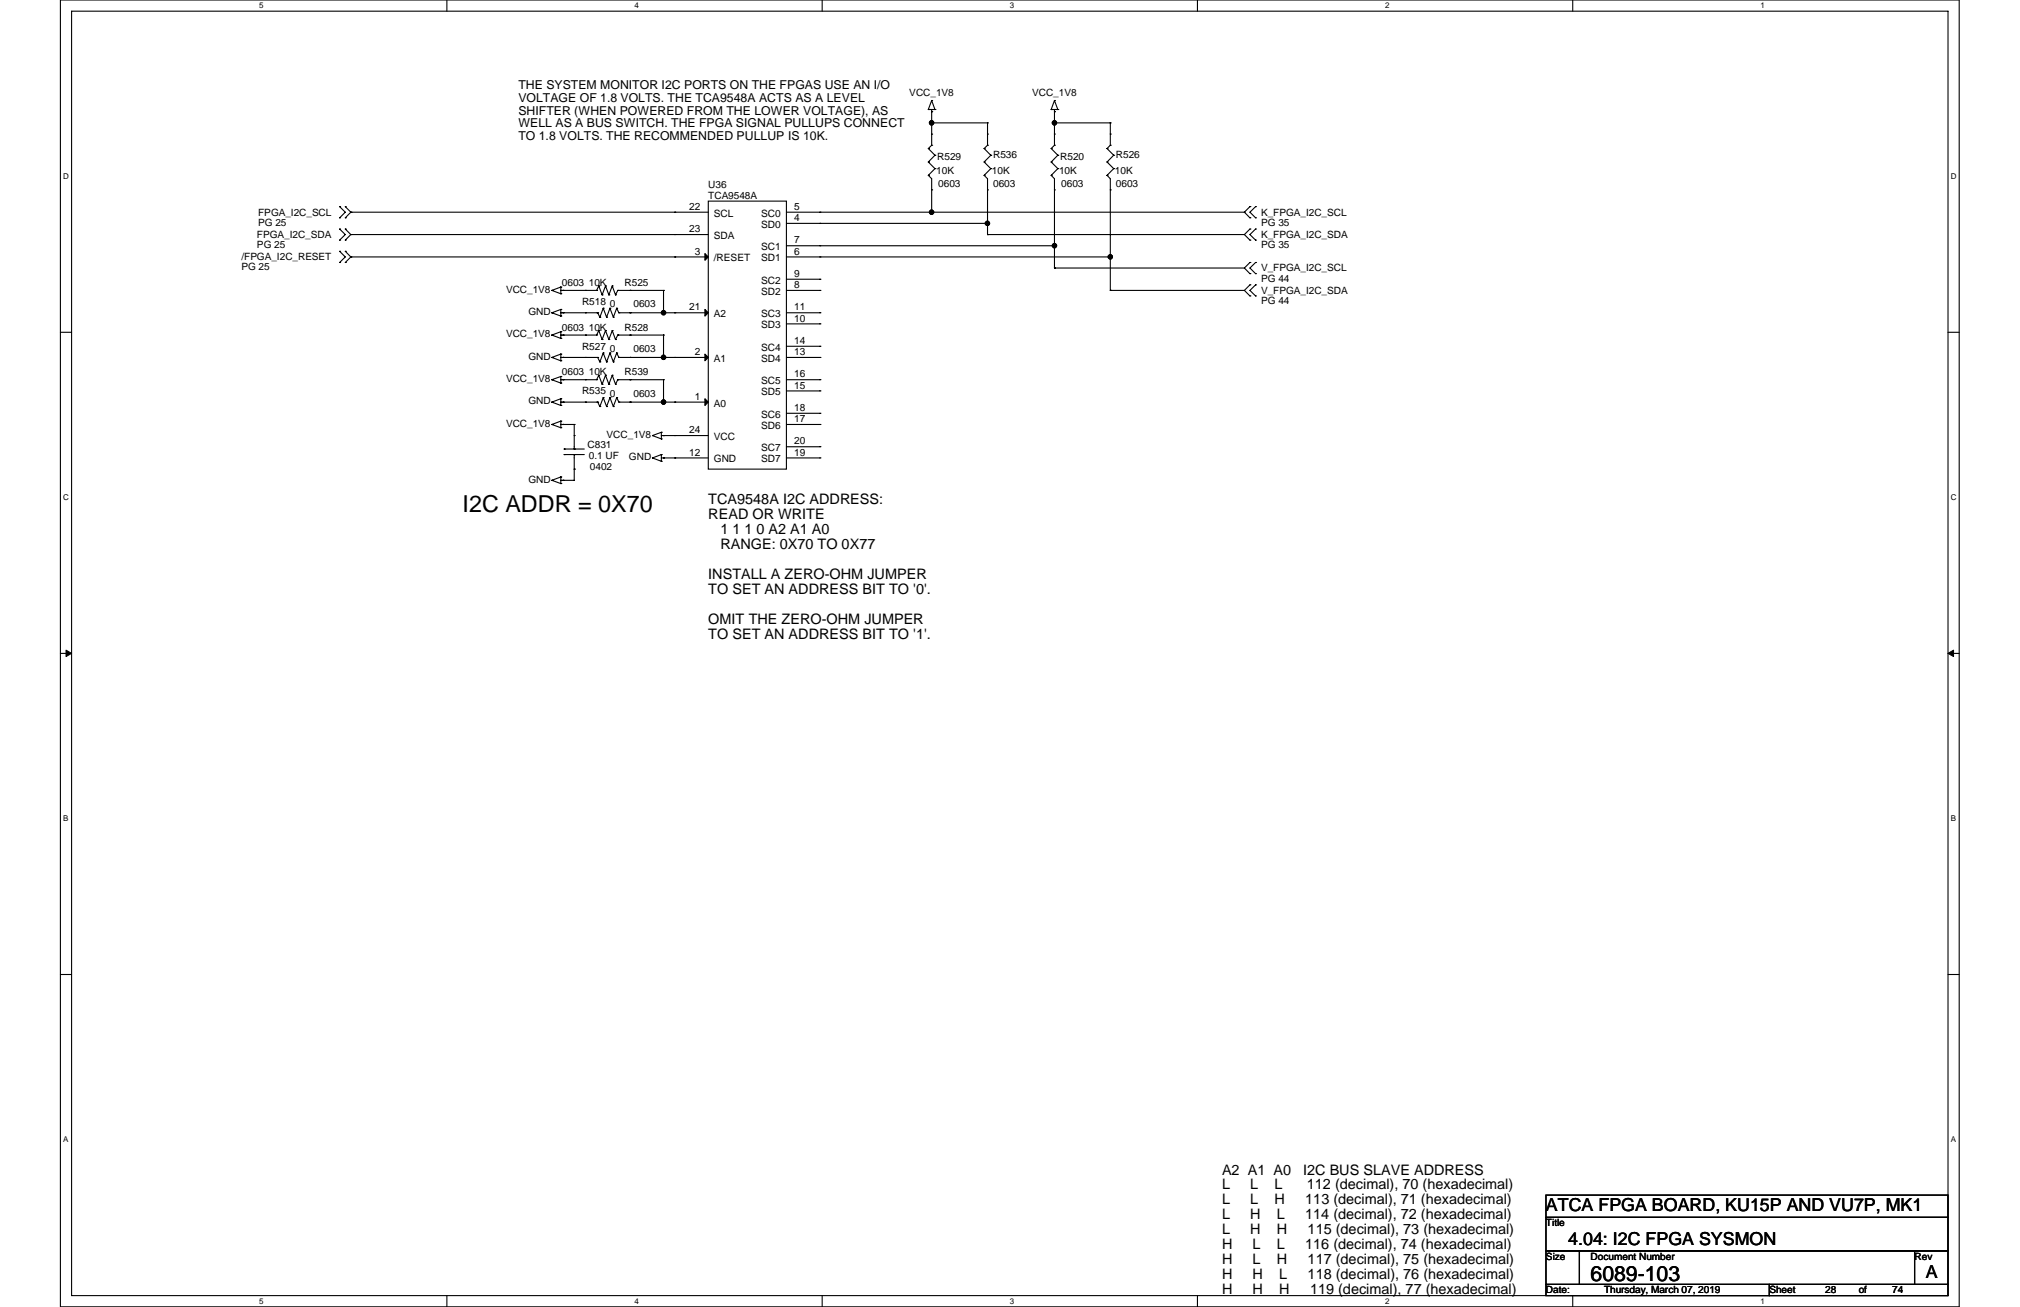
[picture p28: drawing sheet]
<svg xmlns="http://www.w3.org/2000/svg" width="432mm" height="279mm" viewBox="0 0 432 279" stroke-linecap="round" stroke-linejoin="round" font-family="sans-serif">
<defs><g id="words">
<text font-size="5" x="98.9" y="109.5">I2C ADDR = 0X70</text>
<text font-size="4.5" x="340" y="273.9">6089-103</text>
<g font-size="3.8">
<text x="330.5" y="258.9">ATCA FPGA BOARD, KU15P AND VU7P, MK1</text>
<text x="335.2" y="266.1">4.04: I2C FPGA SYSMON</text>
<text x="411.6" y="273.2">A</text>
</g>
<g font-size="3.1">
<text x="151.4" y="107.8">TCA9548A I2C ADDRESS:</text>
<text x="151.4" y="111">READ OR WRITE</text>
<text x="154" y="114.2">1 1 1 0 A2 A1 A0</text>
<text x="154" y="117.4">RANGE: 0X70 TO 0X77</text>
<text x="151.4" y="123.8">INSTALL A ZERO-OHM JUMPER</text>
<text x="151.4" y="127">TO SET AN ADDRESS BIT TO '0'.</text>
<text x="151.4" y="133.4">OMIT THE ZERO-OHM JUMPER</text>
<text x="151.4" y="136.6">TO SET AN ADDRESS BIT TO '1'.</text>
<text x="261.2" y="251.1">A2 A1 A0</text>
<text x="278.6" y="251.1">I2C BUS SLAVE ADDRESS</text>
<text x="261.2" y="254.3">L</text>
<text x="261.2" y="257.5">L</text>
<text x="267.2" y="254.3">L</text>
<text x="267.2" y="257.5">L</text>
<text x="272.4" y="254.3">L</text>
<text x="272.4" y="257.5">H</text>
<text x="279" y="257.5">113 (decimal), 71 (hexadecimal)</text>
<text x="279.4" y="254.3">112 (decimal), 70 (hexadecimal)</text>
<text x="261.2" y="260.7">L</text>
<text x="261.2" y="263.9">L</text>
<text x="267.2" y="260.7">H</text>
<text x="267.2" y="263.9">H</text>
<text x="272.9" y="260.7">L</text>
<text x="272.9" y="263.9">H</text>
<text x="279" y="260.7">114 (decimal), 72 (hexadecimal)</text>
<text x="279.5" y="263.9">115 (decimal), 73 (hexadecimal)</text>
<text x="261.2" y="267.1">H</text>
<text x="267.7" y="267.1">L</text>
<text x="272.9" y="267.1">L</text>
<text x="279" y="267.1">116 (decimal), 74 (hexadecimal)</text>
<text x="261.2" y="270.3">H</text>
<text x="261.2" y="273.5">H</text>
<text x="267.7" y="270.3">L</text>
<text x="267.7" y="273.5">H</text>
<text x="272.9" y="270.3">H</text>
<text x="273.5" y="273.5">L</text>
<text x="279.5" y="270.3">117 (decimal), 75 (hexadecimal)</text>
<text x="279.5" y="273.5">118 (decimal), 76 (hexadecimal)</text>
<text x="261.2" y="276.6">H</text>
<text x="267.7" y="276.6">H</text>
<text x="273.5" y="276.6">H</text>
<text x="280" y="276.6">119 (decimal), 77 (hexadecimal)</text>
</g>
<g font-size="2.6">
<text x="110.8" y="19.1">THE SYSTEM MONITOR I2C PORTS ON THE FPGAS USE AN I/O</text>
<text x="110.8" y="21.8">VOLTAGE OF 1.8 VOLTS. THE TCA9548A ACTS AS A LEVEL</text>
<text x="110.8" y="24.5">SHIFTER (WHEN POWERED FROM THE LOWER VOLTAGE), AS</text>
<text x="110.8" y="27.2">WELL AS A BUS SWITCH. THE FPGA SIGNAL PULLUPS CONNECT</text>
<text x="110.8" y="29.9">TO 1.8 VOLTS. THE RECOMMENDED PULLUP IS 10K.</text>
</g>
<g font-size="2.2">
<text x="147.3" y="44.9">22</text>
<text x="152.6" y="46.3">SCL</text>
<text x="162.7" y="46.3">SC0</text>
<text x="169.8" y="47.2">4</text>
<text x="169.8" y="44.9">5</text>
<text x="147.3" y="49.6">23</text>
<text x="152.6" y="51.1">SDA</text>
<text x="162.7" y="48.7">SD0</text>
<text x="162.7" y="53.5">SC1</text>
<text x="169.8" y="52">7</text>
<text x="148.5" y="54.4">3</text>
<text x="152.6" y="55.9">/RESET</text>
<text x="162.7" y="55.9">SD1</text>
<text x="169.8" y="54.4">6</text>
<text x="169.8" y="59.2">9</text>
<text x="162.7" y="63.1">SD2</text>
<text x="162.7" y="60.7">SC2</text>
<text x="169.8" y="61.6">8</text>
<text x="147.3" y="66.4">21</text>
<text x="152.6" y="67.8">A2</text>
<text x="162.7" y="70.2">SD3</text>
<text x="162.7" y="67.8">SC3</text>
<text x="169.8" y="68.7">10</text>
<text x="169.8" y="66.4">11</text>
<text x="148.5" y="75.9">2</text>
<text x="152.6" y="77.4">A1</text>
<text x="162.7" y="77.4">SD4</text>
<text x="162.7" y="75">SC4</text>
<text x="169.8" y="75.9">13</text>
<text x="169.8" y="73.5">14</text>
<text x="162.7" y="82.1">SC5</text>
<text x="169.8" y="83.1">15</text>
<text x="169.8" y="80.7">16</text>
<text x="148.5" y="85.4">1</text>
<text x="152.6" y="86.9">A0</text>
<text x="162.7" y="84.5">SD5</text>
<text x="162.7" y="89.3">SC6</text>
<text x="169.8" y="87.8">18</text>
<text x="147.3" y="92.6">24</text>
<text x="152.6" y="94.1">VCC</text>
<text x="162.7" y="91.7">SD6</text>
<text x="169.8" y="90.2">17</text>
<text x="169.8" y="95">20</text>
<text x="147.3" y="97.4">12</text>
<text x="152.6" y="98.9">GND</text>
<text x="162.7" y="98.9">SD7</text>
<text x="162.7" y="96.5">SC7</text>
<text x="169.8" y="97.4">19</text>
</g>
<g font-size="2.1">
<text x="194.4" y="20.6">VCC_1V8</text>
<text x="220.6" y="20.6">VCC_1V8</text>
<text x="200.3" y="34.2">R529</text>
<text x="212.3" y="33.7">R536</text>
<text x="226.6" y="34.2">R520</text>
<text x="238.5" y="33.7">R526</text>
<text x="151.4" y="40.1">U36</text>
<text x="200.1" y="37.3">10K</text>
<text x="200.6" y="39.9">0603</text>
<text x="212" y="37.3">10K</text>
<text x="212.3" y="39.9">0603</text>
<text x="226.4" y="37.3">10K</text>
<text x="226.8" y="39.9">0603</text>
<text x="238.3" y="37.3">10K</text>
<text x="238.5" y="39.9">0603</text>
<text x="55.2" y="46.1">FPGA_I2C_SCL</text>
<text x="151.4" y="42.5">TCA9548A</text>
<text x="269.6" y="46.1">K_FPGA_I2C_SCL</text>
<text x="54.9" y="50.9">FPGA_I2C_SDA</text>
<text x="54.9" y="53">PG 25</text>
<text x="55.2" y="48.3">PG 25</text>
<text x="269.6" y="48.3">PG 35</text>
<text x="269.6" y="50.9">K_FPGA_I2C_SDA</text>
<text x="269.6" y="53">PG 35</text>
<text x="51.6" y="55.6">/FPGA_I2C_RESET</text>
<text x="51.6" y="57.8">PG 25</text>
<text x="269.6" y="58">V_FPGA_I2C_SCL</text>
<text x="108.2" y="62.6">VCC_1V8</text>
<text x="120.1" y="61.2">0603</text>
<text x="124.4" y="65.2">R518</text>
<text x="125.9" y="61.2">10K</text>
<text x="130.4" y="65.7">0</text>
<text x="133.5" y="61.2">R525</text>
<text x="135.4" y="65.7">0603</text>
<text x="269.6" y="60.2">PG 44</text>
<text x="269.6" y="62.8">V_FPGA_I2C_SDA</text>
<text x="269.6" y="65">PG 44</text>
<text x="113" y="67.4">GND</text>
<text x="120.1" y="70.7">0603</text>
<text x="125.9" y="70.7">10K</text>
<text x="133.5" y="70.7">R528</text>
<text x="108.2" y="72.1">VCC_1V8</text>
<text x="113" y="76.9">GND</text>
<text x="124.4" y="74.8">R527</text>
<text x="130.4" y="75.2">0</text>
<text x="135.4" y="75.2">0603</text>
<text x="108.2" y="81.7">VCC_1V8</text>
<text x="120.1" y="80.2">0603</text>
<text x="125.9" y="80.2">10K</text>
<text x="133.5" y="80.2">R539</text>
<text x="113" y="86.4">GND</text>
<text x="124.4" y="84.3">R535</text>
<text x="130.4" y="84.8">0</text>
<text x="135.4" y="84.8">0603</text>
<text x="108.2" y="91.2">VCC_1V8</text>
<text x="125.6" y="95.8">C831</text>
<text x="129.7" y="93.6">VCC_1V8</text>
<text x="125.9" y="98.1">0.1 UF</text>
<text x="126.1" y="100.5">0402</text>
<text x="134.5" y="98.4">GND</text>
<text x="113" y="103.2">GND</text>
<text x="330.5" y="262.2">Title</text>
<text x="330.5" y="269.3">Size</text>
<text x="340" y="269.3">Document Number</text>
<text x="409.3" y="269.3">Rev</text>
<text x="330.5" y="276.5">Date:</text>
<text x="342.9" y="276.5">Thursday, March 07, 2019</text>
<text x="378.2" y="276.5">Sheet</text>
<text x="390.2" y="276.5">28</text>
<text x="397.3" y="276.5">of</text>
<text x="404.5" y="276.5">74</text>
</g>
<g font-size="1.7">
<text x="55.4" y="1.8">5</text>
<text x="135.6" y="1.8">4</text>
<text x="215.9" y="1.8">3</text>
<text x="296.1" y="1.8">2</text>
<text x="376.3" y="1.8">1</text>
<text x="13.5" y="38.2">D</text>
<text x="417" y="38.2">D</text>
<text x="13.5" y="106.9">C</text>
<text x="417" y="106.9">C</text>
<text x="13.5" y="175.5">B</text>
<text x="417" y="175.5">B</text>
<text x="13.5" y="244.2">A</text>
<text x="417" y="244.2">A</text>
<text x="55.4" y="278.7">5</text>
<text x="135.6" y="278.7">4</text>
<text x="215.9" y="278.7">3</text>
<text x="296.1" y="278.7">2</text>
<text x="376.3" y="278.7">1</text>
</g>
</g></defs>
<path d="M12.9 0h405.9v279.4h-405.9zM15.3 2.4h401.1v274.6h-401.1z" fill="none" stroke="#000" stroke-width=".23"/>
<g fill="#fff">
<path d="M55.4 .3h.9v1.8h-.9z"/>
<path d="M55.4 277.2h.9v1.9h-.9z"/>
</g>
<path d="M95.5 0v2.4M95.5 277v2.4" fill="none" stroke="#000" stroke-width=".23"/>
<g fill="#fff">
<path d="M135.6 .3h1v1.8h-1z"/>
<path d="M135.6 277.2h1v1.9h-1z"/>
</g>
<path d="M175.7 0v2.4M175.7 277v2.4" fill="none" stroke="#000" stroke-width=".23"/>
<g fill="#fff">
<path d="M215.9 .3h.9v1.8h-.9z"/>
<path d="M215.9 277.2h.9v1.9h-.9z"/>
</g>
<path d="M256 0v2.4M256 277v2.4" fill="none" stroke="#000" stroke-width=".23"/>
<g fill="#fff">
<path d="M296.1 .3h.9v1.8h-.9z"/>
<path d="M296.1 277.2h.9v1.9h-.9z"/>
</g>
<path d="M336.2 0v2.4M336.2 277v2.4" fill="none" stroke="#000" stroke-width=".23"/>
<g fill="#fff">
<path d="M376.3 .3h.9v1.8h-.9z"/>
<path d="M376.3 277.2h.9v1.9h-.9z"/>
<path d="M13.5 36.7h1.3v1.9h-1.3z"/>
<path d="M417 36.7h1.3v1.9h-1.3z"/>
<path d="M13.5 105.3h1.3v1.9h-1.3z"/>
<path d="M417 105.3h1.3v1.9h-1.3z"/>
</g>
<path d="M12.9 71h2.4M416.4 71h2.4" fill="none" stroke="#000" stroke-width=".23"/>
<g fill="#fff">
<path d="M13.5 174h1.1v1.9h-1.1z"/>
<path d="M417 174h1.1v1.9h-1.1z"/>
</g>
<path d="M12.9 139.7h2.4M416.4 139.7h2.4" fill="none" stroke="#000" stroke-width=".23"/>
<path d="M14.1 139v1.4l1.2-.7zM416.4 139.7l1.2 .7v-1.4z" fill="#000" stroke="#000" stroke-width=".21"/>
<g fill="#fff">
<path d="M13.5 242.6h1.1v1.9h-1.1z"/>
<path d="M417 242.6h1.1v1.9h-1.1z"/>
</g>
<g fill="none" stroke="#000" stroke-width=".23">
<path d="M198.4 23.4h.1M198.4 23.4h1.5M198.4 37.5h.1M198.4 34.6h.1M198.4 31.7h.1M198.4 37.5l.8 .7v7.2M198.4 34.6l1.5 1.4M198.4 31.7l1.5 1.5M199.2 28.7h.1M199.2 31.1h.1M199.2 26.3h.1M199.2 31.1l-.8 .6"/>
<path d="M199.2 26.3h11.9M199.2 23.9h.1M199.2 21.5h.1M199.2 23.4v7.7M199.2 21.5l.7 1.9M199.2 21.5l-.8 1.9M199.9 23.4h.1M199.9 36h.1M199.9 33.2h.1M199.9 36l-1.5 1.5M199.9 33.2l-1.5 1.4M210.4 37.5h.1"/>
<path d="M210.4 34.6h.1M210.4 31.7h.1M210.4 37.5l.7 .7v11.9M210.4 34.6l1.4 1.4M210.4 31.7l1.4 1.5M211.1 31.1h.1M211.1 31.1l-.7 .6M211.1 28.7h.1M211.1 26.3h.1M211.1 26.3v4.8M211.8 36h.1M211.8 33.2h.1"/>
<path d="M211.8 36l-1.4 1.5M211.8 33.2l-1.4 1.4M224.7 37.5h.1M224.7 34.6h.1M224.7 31.7h.1M224.7 37.5l.7 .7v19.1M224.7 34.6l1.4 1.4M224.7 31.7l1.4 1.5M224.7 23.4h.1M224.7 23.4h1.4M225.4 31.1h.1M225.4 28.7h.1"/>
<path d="M225.4 26.3h.1M225.4 31.1l-.7 .6M225.4 26.3h11.9M225.4 23.9h.1M225.4 21.5h.1M225.4 23.4v7.7M225.4 21.5l.7 1.9M225.4 21.5l-.7 1.9M226.1 36h.1M226.1 33.2h.1M226.1 36l-1.4 1.5M226.1 33.2l-1.4 1.4"/>
<path d="M226.1 23.4h.1M236.6 37.5h.1M236.6 34.6h.1M236.6 31.7h.1M236.6 37.5l.7 .7v23.9M236.6 34.6l1.5 1.4M236.6 31.7l1.5 1.5M237.3 31.1h.1M237.3 31.1l-.7 .6M237.3 26.3h.1M237.3 26.3v4.8M237.3 28.7h.1"/>
<path d="M238.1 36h.1M238.1 33.2h.1M238.1 36l-1.5 1.5M238.1 33.2l-1.5 1.4M72.6 46.6h.1M72.6 44.2h.1M72.6 51.3h.1M72.6 49h.1M72.6 56.1h.1M72.6 53.7h.1M72.6 44.2l1.2 1.2-1.2 1.2M72.6 49l1.2 1.1-1.2 1.2"/>
<path d="M72.6 53.7l1.2 1.2-1.2 1.2M73.8 44.2h.1M73.8 46.6h.1M73.8 49h.1M73.8 51.3h.1M73.8 53.7h.1M73.8 56.1h.1M73.8 44.2l1.2 1.2M73.8 49l1.2 1.1M73.8 53.7l1.2 1.2M75 54.9h.1M75 45.4l-1.2 1.2"/>
<path d="M75 50.1l-1.2 1.2M75 54.9l-1.2 1.2M75 54.9h76.4M75 45.4h.1M75 50.1h.1M75 45.4h76.4M144.2 50.1h.1M144.2 45.4h.1M144.2 54.9h.1M151.4 43h16.7v57.3h-16.7zM151.4 50.1h-76.4M168.1 47.8h43"/>
<path d="M168.1 54.9h69.2M168.1 52.5h57.3M168.1 59.7h7.2M175.3 47.8h.1M175.3 54.9h.1M175.3 45.4h.1M175.3 52.5h.1M175.3 59.7h.1M199.2 40.6h.1M199.2 45.4h.1M211.1 40.6h.1M211.1 50.1h.1"/>
<path d="M211.1 50.1h54.9M211.1 47.8h.1M225.4 52.5h.1M225.4 40.6h.1M225.4 57.3h.1M225.4 57.3h40.6M237.3 54.9h.1M237.3 40.6h.1M266 45.4h.1M266 45.4h-97.9M266 45.4l1.2 1.2M266 50.1l1.2 1.2"/>
<path d="M266 57.3l1.2 1.2M267.2 44.2h.1M267.2 46.6h.1M267.2 49h.1M267.2 51.3h.1M267.2 56.1h.1M267.2 58.5h.1M267.2 44.2l-1.2 1.2M267.2 49l-1.2 1.1M267.2 56.1l-1.2 1.2M268.4 46.6h.1M268.4 44.2h.1"/>
<path d="M268.4 51.3h.1M268.4 49h.1M268.4 58.5h.1M268.4 56.1h.1M268.4 44.2l-1.2 1.2 1.2 1.2M268.4 49l-1.2 1.1 1.2 1.2M268.4 56.1l-1.2 1.2 1.2 1.2M118 62.1h.1M118 66.9h.1M118 71.6h.1M118 76.4h.1M118 62.1l1.9 .7"/>
<path d="M118 66.9l1.9 .7M118 71.6l1.9 .7M118 76.4l1.9 .7M119.9 61.4h.1M119.9 62.8h.1M119.9 66.1h.1M119.9 67.6h.1M119.9 70.9h.1M119.9 72.3h.1M119.9 75.7h.1M119.9 77.1h.1M119.9 61.4v1.4"/>
<path d="M119.9 66.1v1.5M119.9 70.9v1.4M119.9 75.7v1.4M119.9 61.4l-1.9 .7M119.9 66.1l-1.9 .8M119.9 70.9l-1.9 .7M119.9 75.7l-1.9 .7M120.4 62.1h.1M120.4 66.9h.1M120.4 71.6h.1M120.4 76.4h.1M125.1 76.4h.1"/>
<path d="M125.1 66.9h.1M125.1 71.6h.1M125.1 62.1h.1M127.5 71.6h.1M127.5 62.1h.1M127.5 62.1h-7.6M127.5 71.6h-7.6M127.8 76.4h.1M127.8 76.4h-7.9M127.8 76.4l.4 1M127.8 66.9h.1M127.8 66.9h-7.9"/>
<path d="M127.8 66.9l.4 .9M128 61.1h.1M128 61.1l.7 1.9M128 61.1l-.5 1M128 70.7h.1M128 70.7l.7 1.9M128 70.7l-.5 .9M128.2 77.4h.1M128.2 67.8h.1M128.7 63h.1M128.7 72.6h.1M128.9 75.5h.1"/>
<path d="M128.9 75.5l-.7 1.9M128.9 75.5l.8 1.9M128.9 65.9h.1M128.9 65.9l-.7 1.9M128.9 65.9l.8 1.9M129.4 61.1h.1M129.4 61.1l.8 1.9M129.4 61.1l-.7 1.9M129.4 70.7h.1M129.4 70.7l.8 1.9M129.4 70.7l-.7 1.9M129.7 77.4h.1"/>
<path d="M129.7 67.8h.1M130.2 72.6h.1M130.2 63h.1M130.4 75.5h.1M130.4 75.5l-.7 1.9M130.4 75.5l.7 1.9M130.4 65.9h.1M130.4 65.9l-.7 1.9M130.4 65.9l.7 1.9M130.9 70.7h.1M130.9 70.7l.7 1.9M130.9 70.7l-.7 1.9"/>
<path d="M130.9 61.1h.1M130.9 61.1l.7 1.9M130.9 61.1l-.7 1.9M131.1 77.4h.1M131.1 67.8h.1M131.6 72.6h.1M131.6 63h.1M131.8 75.5h.1M131.8 75.5l-.7 1.9M131.8 75.5l.5 .9M131.8 65.9h.1M131.8 65.9l-.7 1.9"/>
<path d="M131.8 65.9l.5 1M132.1 62.1h.1M132.1 62.1h9.7M132.1 62.1l-.5 .9M132.1 71.6h.1M132.1 71.6h9.7M132.1 71.6l-.5 1M132.3 76.4h.1M132.3 66.9h19.1M132.3 76.4h19.1M132.3 66.9h.1M134.7 76.4h.1"/>
<path d="M134.7 66.9h.1M134.7 71.6h.1M134.7 62.1h.1M141.8 62.1h.1M141.8 66.9h.1M141.8 62.1v4.8M141.8 71.6h.1M141.8 76.4h.1M141.8 71.6v4.8M144.2 76.4h.1M144.2 66.9h.1M168.1 62.1h7.2"/>
<path d="M168.1 66.9h7.2M168.1 76.4h7.2M168.1 69.2h7.2M168.1 74h7.2M175.3 62.1h.1M175.3 69.2h.1M175.3 76.4h.1M175.3 66.9h.1M175.3 74h.1M237.3 62.1h.1M237.3 62.1h28.7M266 62.1l1.2 1.2"/>
<path d="M267.2 60.9h.1M267.2 63.3h.1M267.2 60.9l-1.2 1.2M268.4 63.3h.1M268.4 60.9h.1M268.4 60.9l-1.2 1.2 1.2 1.2M118 81.2h.1M118 86h.1M118 90.7h.1M118 81.2l1.9 .7M118 86l1.9 .7M118 90.7l1.9 .7"/>
<path d="M119.9 80.5h.1M119.9 81.9h.1M119.9 85.2h.1M119.9 86.7h.1M119.9 91.4h.1M119.9 90h.1M119.9 80.5v1.4M119.9 85.2v1.5M119.9 90v1.4M119.9 80.5l-1.9 .7M119.9 85.2l-1.9 .8M119.9 90l-1.9 .7"/>
<path d="M120.4 81.2h.1M120.4 86h.1M120.4 90.7h.1M120.6 97.2h.1M120.6 96h.1M120.6 97.2h4.3M120.6 96h4.3M122.7 96h.1M122.7 97.2h.1M122.7 93.1h.1M122.7 90.7h.1M122.7 90.7h-2.8"/>
<path d="M122.7 97.2v5.5h-2.8M122.7 90.7v5.3M125.1 86h.1M125.1 81.2h.1M127.5 81.2h-7.6M127.5 81.2h.1M127.8 86h.1M127.8 86h-7.9M127.8 86l.4 .9M128 80.2h.1M128 80.2l.7 1.9M128 80.2l-.5 1"/>
<path d="M128.2 86.9h.1M128.7 82.1h.1M128.9 85h.1M128.9 85l-.7 1.9M128.9 85l.8 1.9M129.4 80.2h.1M129.4 80.2l.8 1.9M129.4 80.2l-.7 1.9M129.7 86.9h.1M130.2 82.1h.1M130.4 85h.1M130.4 85l-.7 1.9"/>
<path d="M130.4 85l.7 1.9M130.9 80.2h.1M130.9 80.2l.7 1.9M130.9 80.2l-.7 1.9M131.1 86.9h.1M131.6 82.1h.1M131.8 85h.1M131.8 85l-.7 1.9M131.8 85l.5 1M132.1 81.2h.1M132.1 81.2h9.7M132.1 81.2l-.5 .9"/>
<path d="M132.3 86h.1M132.3 86h19.1M134.7 86h.1M134.7 81.2h.1M139.5 93.1h.1M139.5 97.9h.1M139.5 93.1l1.9 .7M139.5 97.9l1.9 .7M141.4 93.8h.1M141.4 92.4h.1M141.4 98.6h.1M141.4 97.2h.1"/>
<path d="M141.4 92.4v1.4M141.4 97.2v1.4M141.4 92.4l-1.9 .7M141.4 97.2l-1.9 .7M141.8 93.1h.1M141.8 97.9h.1M141.8 81.2h.1M141.8 86h.1M141.8 81.2v4.8M144.2 86h.1M144.2 93.1h.1M144.2 97.9h.1"/>
<path d="M151.4 93.1h-10M151.4 97.9h-10M168.1 81.2h7.2M168.1 90.7h7.2M168.1 97.9h7.2M168.1 83.6h7.2M168.1 88.3h7.2M168.1 95.5h7.2M175.3 83.6h.1M175.3 90.7h.1M175.3 97.9h.1M175.3 81.2h.1"/>
<path d="M175.3 88.3h.1M175.3 95.5h.1M118 102.7h.1M118 102.7l1.9 .7M119.9 102h.1M119.9 103.4h.1M119.9 102v1.4M119.9 102l-1.9 .7M120.4 102.7h.1M122.7 100.3h.1M12.9 208.3h2.4M416.4 208.3h2.4"/>
<path d="M330.5 255.5h85.9v4.7h-85.9zM330.5 260.2h85.9v7.2h-85.9zM330.5 267.4h7.1v7.2h-7.1zM330.5 274.6h47.7v2.4h-47.7zM337.6 267.4h71.7v7.2h-71.7zM378.2 274.6h38.2v2.4h-38.2zM409.3 267.4h7.1v7.2h-7.1z"/>
</g>
<g fill="#000" stroke="#000" stroke-width=".23">
<path d="M150.7 54.2l.7 .7-.7 .7z" fill-rule="evenodd"/>
<path d="M150.7 75.7l.7 .7-.7 .7z" fill-rule="evenodd"/>
<path d="M150.7 66.1l.7 .8-.7 .7z" fill-rule="evenodd"/>
<path d="M150.7 85.2l.7 .8-.7 .7z" fill-rule="evenodd"/>
<circle cx="199.1" cy="26.3" r=".47"/>
<circle cx="225.4" cy="26.3" r=".47"/>
<circle cx="199.1" cy="45.4" r=".47"/>
<circle cx="211.1" cy="47.8" r=".47"/>
<circle cx="225.4" cy="52.5" r=".47"/>
<circle cx="237.3" cy="54.9" r=".47"/>
<circle cx="141.8" cy="66.8" r=".47"/>
<circle cx="141.8" cy="76.4" r=".47"/>
<circle cx="141.8" cy="85.9" r=".47"/>
</g>
<use href="#words"/>
</svg>
